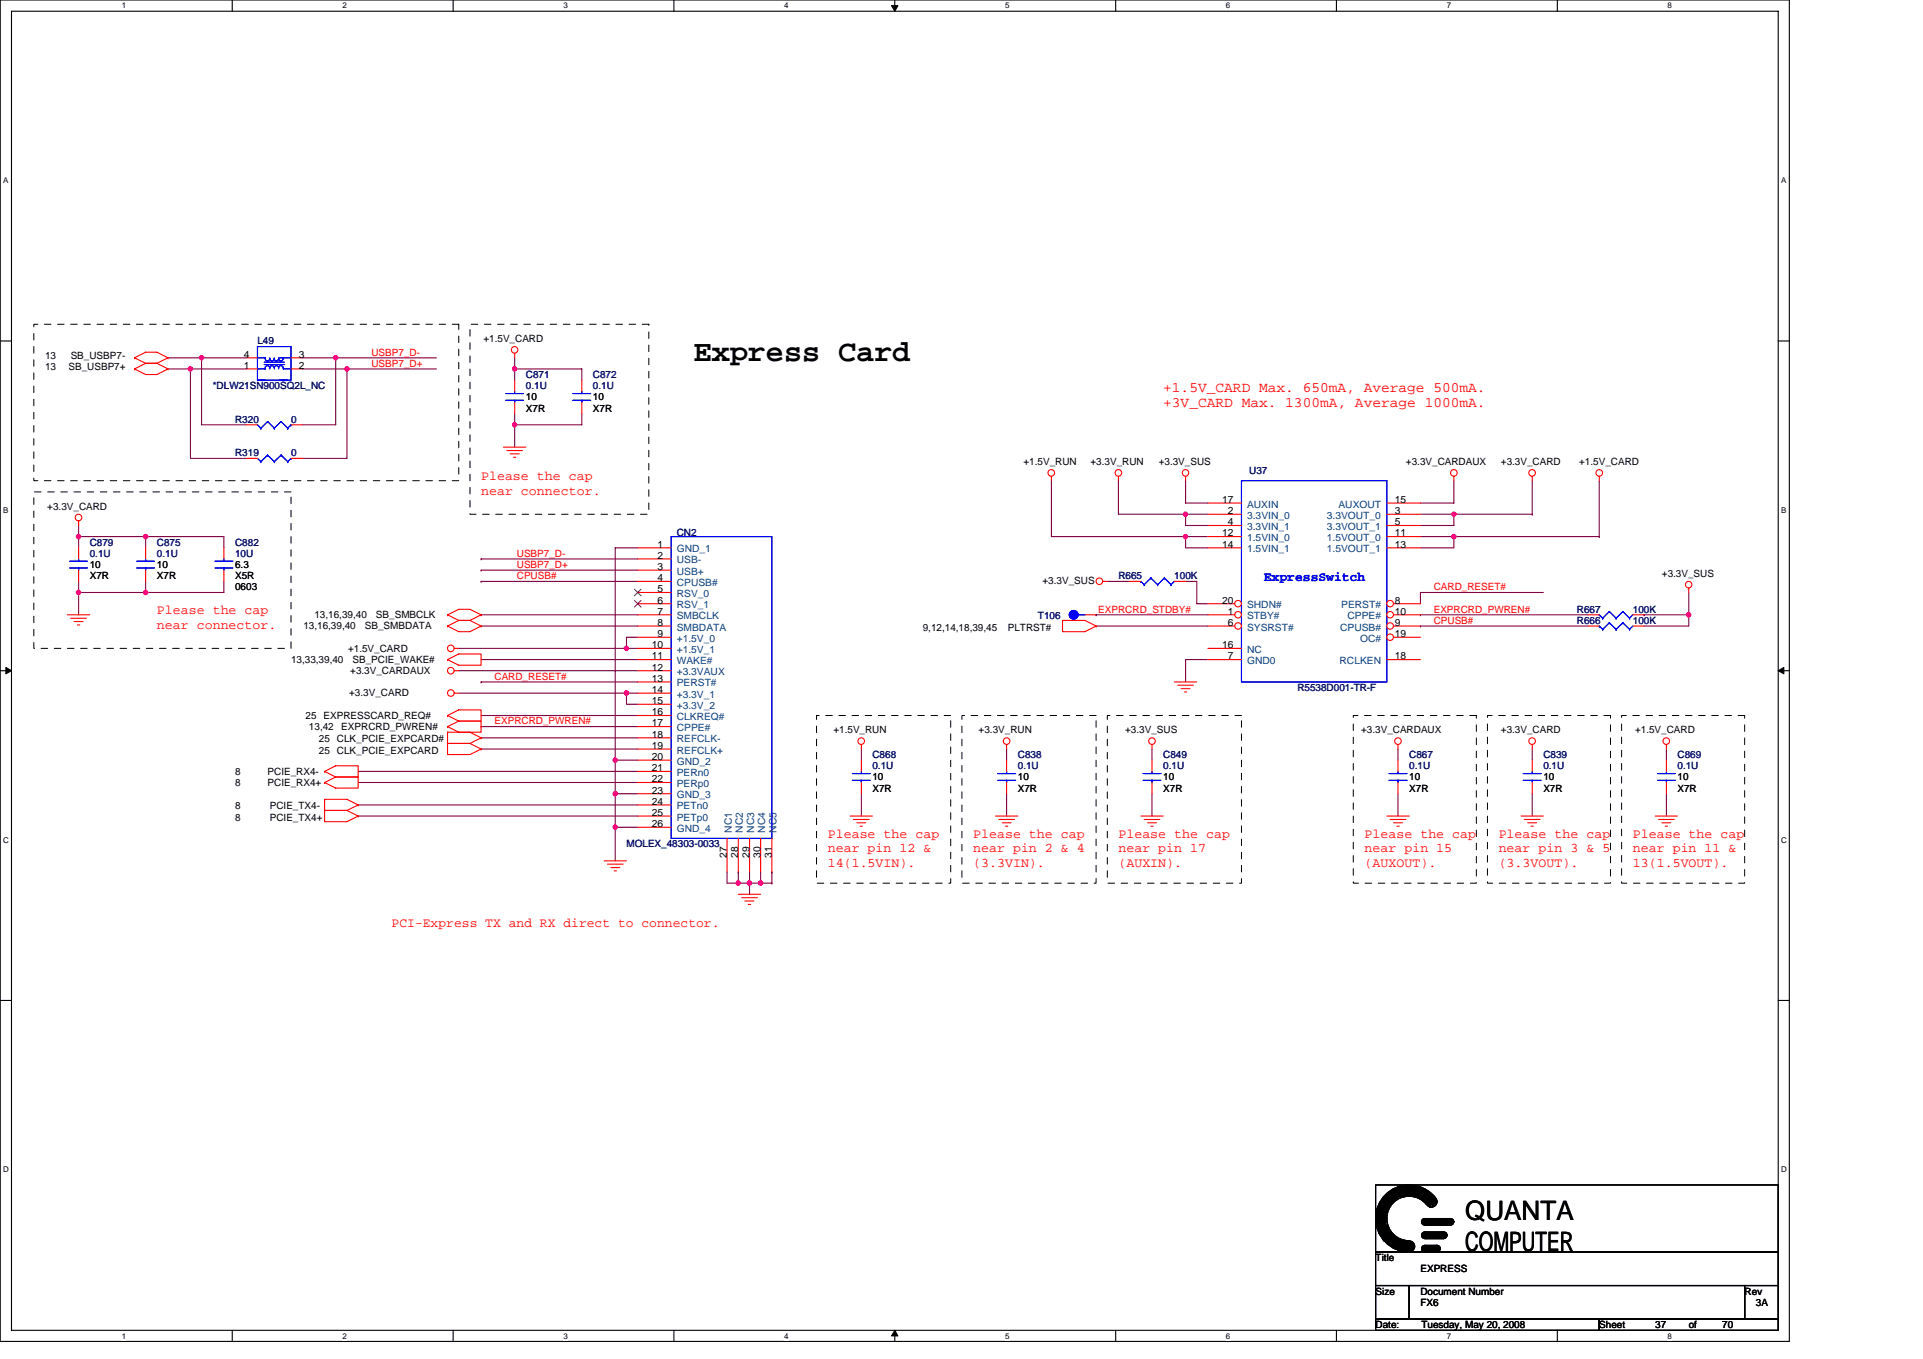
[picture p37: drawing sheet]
<svg xmlns="http://www.w3.org/2000/svg" width="297mm" height="210mm" viewBox="0 0 297 210" stroke-linecap="round" stroke-linejoin="round" font-family="sans-serif">
<defs><g id="words">
<text font-size="4.7" x="107.1" y="55.7">Express Card</text>
<g font-size="4.1">
<text x="226.3" y="188.5">QUANTA</text>
<text x="226.3" y="193.3">COMPUTER</text>
</g>
<g font-size="2.2" fill="#f00">
<text x="179.7" y="60.5">+1.5V_CARD Max. 650mA, Average 500mA.</text>
<text x="179.7" y="62.9">+3V_CARD Max. 1300mA, Average 1000mA.</text>
</g>
<g font-size="2.1" fill="#f00">
<text x="74.3" y="74.2">Please the cap</text>
<text x="74.3" y="76.4">near connector.</text>
<text x="24.2" y="94.9">Please the cap</text>
<text x="24.2" y="97.2">near connector.</text>
<text x="127.9" y="129.5">Please the cap</text>
<text x="127.9" y="131.7">near pin 12 &amp;</text>
<text x="150.3" y="129.5">Please the cap</text>
<text x="150.3" y="131.7">near pin 2 &amp; 4</text>
<text x="172.8" y="129.5">Please the cap</text>
<text x="172.8" y="131.7">near pin 17</text>
<text x="210.8" y="129.5">Please the cap</text>
<text x="210.8" y="131.7">near pin 15</text>
<text x="231.5" y="129.5">Please the cap</text>
<text x="231.5" y="131.7">near pin 3 &amp; 5</text>
<text x="252.2" y="129.5">Please the cap</text>
<text x="252.2" y="131.7">near pin 11 &amp;</text>
<text x="127.9" y="133.9">14(1.5VIN).</text>
<text x="150.3" y="133.9">(3.3VIN).</text>
<text x="172.8" y="133.9">(AUXIN).</text>
<text x="210.8" y="133.9">(AUXOUT).</text>
<text x="231.5" y="133.9">(3.3VOUT).</text>
<text x="252.2" y="133.9">13(1.5VOUT).</text>
<text x="60.5" y="143.3">PCI-Express TX and RX direct to connector.</text>
</g>
<text font-size="2.1" fill="#00f" x="195.2" y="89.8">ExpressSwitch</text>
<g font-size="1.5" fill="#000080">
<text x="39.8" y="53.2">L49</text>
<text x="81.2" y="58.4">C871</text>
<text x="91.6" y="58.4">C872</text>
<text x="32.9" y="60.1">*DLW21SN900SQ2L_NC</text>
<text x="36.3" y="65.3">R320</text>
<text x="45" y="65.3">0</text>
<text x="81.2" y="60.1">0.1U</text>
<text x="91.6" y="60.1">0.1U</text>
<text x="36.3" y="70.5">R319</text>
<text x="45" y="70.5">0</text>
<text x="193" y="73.3">U37</text>
<text x="104.5" y="82.8">CN2</text>
<text x="13.9" y="84.3">C879</text>
<text x="13.9" y="86">0.1U</text>
<text x="24.2" y="84.3">C875</text>
<text x="24.2" y="86">0.1U</text>
<text x="36.3" y="84.3">C882</text>
<text x="36.3" y="86">10U</text>
<text x="172.8" y="89.5">R665</text>
<text x="181.4" y="89.5">100K</text>
<text x="160.3" y="95.7">T106</text>
<text x="243.6" y="94.7">R667</text>
<text x="252.2" y="94.7">100K</text>
<text x="243.6" y="96.4">R666</text>
<text x="252.2" y="96.4">100K</text>
<text x="200.4" y="106.8">R5538D001-TR-F</text>
<text x="134.8" y="117.1">C868</text>
<text x="134.8" y="118.9">0.1U</text>
<text x="157.2" y="117.1">C838</text>
<text x="157.2" y="118.9">0.1U</text>
<text x="179.7" y="117.1">C849</text>
<text x="179.7" y="118.9">0.1U</text>
<text x="217.7" y="117.1">C867</text>
<text x="217.7" y="118.9">0.1U</text>
<text x="238.4" y="117.1">C839</text>
<text x="238.4" y="118.9">0.1U</text>
<text x="259.1" y="117.1">C869</text>
<text x="259.1" y="118.9">0.1U</text>
<text x="96.8" y="130.9">MOLEX_48303-0033</text>
</g>
<g font-size="1.5">
<text x="74.7" y="52.9">+1.5V_CARD</text>
<text x="7" y="57.2">13</text>
<text x="7" y="55.5">13</text>
<text x="10.6" y="57.2">SB_USBP7+</text>
<text x="10.9" y="55.5">SB_USBP7-</text>
<text x="37.7" y="57">1</text>
<text x="37.7" y="55.3">4</text>
<text x="46.2" y="57">2</text>
<text x="46.2" y="55.3">3</text>
<text x="81.2" y="61.8">10</text>
<text x="81.2" y="63.6">X7R</text>
<text x="91.6" y="61.8">10</text>
<text x="91.6" y="63.6">X7R</text>
<text x="158.1" y="71.9">+1.5V_RUN</text>
<text x="168.4" y="71.9">+3.3V_RUN</text>
<text x="179" y="71.9">+3.3V_SUS</text>
<text x="217.2" y="71.9">+3.3V_CARDAUX</text>
<text x="231.8" y="71.9">+3.3V_CARD</text>
<text x="243.9" y="71.9">+1.5V_CARD</text>
<text x="188.8" y="77.7">17</text>
<text x="215.4" y="77.7">15</text>
<text x="7.3" y="78.8">+3.3V_CARD</text>
<text x="188.8" y="82.9">12</text>
<text x="189.7" y="79.4">2</text>
<text x="189.7" y="81.2">4</text>
<text x="215.4" y="79.4">3</text>
<text x="215.4" y="82.9">11</text>
<text x="215.4" y="81.2">5</text>
<text x="13.9" y="87.8">10</text>
<text x="13.9" y="89.5">X7R</text>
<text x="24.2" y="87.8">10</text>
<text x="24.2" y="89.5">X7R</text>
<text x="36.3" y="87.8">6.3</text>
<text x="36.3" y="89.5">X5R</text>
<text x="101.6" y="84.6">1</text>
<text x="101.6" y="88.1">3</text>
<text x="101.6" y="86.3">2</text>
<text x="101.6" y="89.8">4</text>
<text x="188.8" y="84.6">14</text>
<text x="215.4" y="84.6">13</text>
<text x="256.7" y="89.2">+3.3V_SUS</text>
<text x="36.3" y="91.2">0603</text>
<text x="48.6" y="95.5">13,16,39,40</text>
<text x="58.1" y="95.5">SB_SMBCLK</text>
<text x="101.6" y="91.5">5</text>
<text x="101.6" y="95">7</text>
<text x="101.6" y="93.3">6</text>
<text x="161" y="90.2">+3.3V_SUS</text>
<text x="188.8" y="93.3">20</text>
<text x="189.7" y="95">1</text>
<text x="215.4" y="93.3">8</text>
<text x="215.4" y="95">10</text>
<text x="46.9" y="97.3">13,16,39,40</text>
<text x="53.8" y="100.7">+1.5V_CARD</text>
<text x="56.4" y="97.3">SB_SMBDATA</text>
<text x="100.7" y="101.9">11</text>
<text x="100.7" y="100.2">10</text>
<text x="101.6" y="98.4">9</text>
<text x="101.6" y="96.7">8</text>
<text x="142.5" y="97.4">9,12,14,18,39,45</text>
<text x="155.7" y="97.4">PLTRST#</text>
<text x="188.8" y="100.2">16</text>
<text x="189.7" y="96.7">6</text>
<text x="189.7" y="101.9">7</text>
<text x="215.4" y="101.9">18</text>
<text x="215.4" y="96.7">9</text>
<text x="215.4" y="98.4">19</text>
<text x="45" y="102.4">13,33,39,40</text>
<text x="53.9" y="107.5">+3.3V_CARD</text>
<text x="54.1" y="104.2">+3.3V_CARDAUX</text>
<text x="54.5" y="102.4">SB_PCIE_WAKE#</text>
<text x="100.7" y="105.3">13</text>
<text x="100.7" y="103.6">12</text>
<text x="100.7" y="107.1">14</text>
<text x="47.2" y="111.1">25 EXPRESSCARD_REQ#</text>
<text x="47.7" y="112.8">13,42</text>
<text x="52.7" y="112.8">EXPRCRD_PWREN#</text>
<text x="100.7" y="108.8">15</text>
<text x="100.7" y="112.2">17</text>
<text x="100.7" y="110.5">16</text>
<text x="100.7" y="114">18</text>
<text x="128.7" y="113.3">+1.5V_RUN</text>
<text x="151.2" y="113.3">+3.3V_RUN</text>
<text x="173.8" y="113.3">+3.3V_SUS</text>
<text x="210.2" y="113.3">+3.3V_CARDAUX</text>
<text x="231.8" y="113.3">+3.3V_CARD</text>
<text x="252.6" y="113.3">+1.5V_CARD</text>
<text x="36.3" y="119.7">8</text>
<text x="41.3" y="119.7">PCIE_RX4-</text>
<text x="49.3" y="116.4">25 CLK_PCIE_EXPCARD</text>
<text x="49.3" y="114.7">25 CLK_PCIE_EXPCARD#</text>
<text x="100.7" y="115.7">19</text>
<text x="100.7" y="117.4">20</text>
<text x="100.7" y="119.2">21</text>
<text x="36.3" y="121.5">8</text>
<text x="36.3" y="125.1">8</text>
<text x="41.3" y="121.5">PCIE_RX4+</text>
<text x="41.7" y="125.1">PCIE_TX4-</text>
<text x="100.7" y="120.9">22</text>
<text x="100.7" y="122.6">23</text>
<text x="100.7" y="124.4">24</text>
<text x="134.8" y="120.6">10</text>
<text x="134.8" y="122.3">X7R</text>
<text x="157.2" y="120.6">10</text>
<text x="157.2" y="122.3">X7R</text>
<text x="179.7" y="120.6">10</text>
<text x="179.7" y="122.3">X7R</text>
<text x="217.7" y="120.6">10</text>
<text x="217.7" y="122.3">X7R</text>
<text x="238.4" y="120.6">10</text>
<text x="238.4" y="122.3">X7R</text>
<text x="259.1" y="120.6">10</text>
<text x="259.1" y="122.3">X7R</text>
<text x="36.3" y="126.8">8</text>
<text x="41.7" y="126.8">PCIE_TX4+</text>
<text x="100.7" y="126.1">25</text>
<text x="100.7" y="127.8">26</text>
<text x="112.3" y="132.5" transform="rotate(-90 112.3 132.5)">27</text>
<text x="114" y="132.5" transform="rotate(-90 114 132.5)">28</text>
<text x="115.8" y="132.5" transform="rotate(-90 115.8 132.5)">29</text>
<text x="117.5" y="132.5" transform="rotate(-90 117.5 132.5)">30</text>
<text x="119.2" y="132.5" transform="rotate(-90 119.2 132.5)">31</text>
<text x="212.5" y="194.9">Title</text>
<text x="219.4" y="196.6">EXPRESS</text>
<text x="212.5" y="200">Size</text>
<text x="219.4" y="200">Document Number</text>
<text x="219.4" y="201.8">FX6</text>
<text x="269.5" y="200">Rev</text>
<text x="271.2" y="201.8">3A</text>
<text x="212.5" y="205.2">Date:</text>
<text x="219.6" y="205.2">Tuesday, May 20, 2008</text>
<text x="247" y="205.2">Sheet</text>
<text x="255.7" y="205.2">37</text>
<text x="260.9" y="205.2">of</text>
<text x="266" y="205.2">70</text>
</g>
<g font-size="1.5" fill="#f00">
<text x="57.4" y="54.9">USBP7_D-</text>
<text x="57.4" y="56.7">USBP7_D+</text>
<text x="79.8" y="86">USBP7_D-</text>
<text x="79.8" y="87.8">USBP7_D+</text>
<text x="79.8" y="89.5">CPUSB#</text>
<text x="169.6" y="94.7">EXPRCRD_STDBY#</text>
<text x="221.5" y="94.7">EXPRCRD_PWREN#</text>
<text x="221.5" y="91.2">CARD_RESET#</text>
<text x="221.5" y="96.4">CPUSB#</text>
<text x="76.4" y="105">CARD_RESET#</text>
<text x="76.4" y="111.9">EXPRCRD_PWREN#</text>
</g>
<g font-size="1.5" fill="#004080">
<text x="192.6" y="78.4">AUXIN</text>
<text x="192.6" y="80.2">3.3VIN_0</text>
<text x="192.6" y="83.6">1.5VIN_0</text>
<text x="192.6" y="81.9">3.3VIN_1</text>
<text x="205" y="80.2">3.3VOUT_0</text>
<text x="205" y="83.6">1.5VOUT_0</text>
<text x="205" y="81.9">3.3VOUT_1</text>
<text x="206.8" y="78.4">AUXOUT</text>
<text x="104.5" y="85.3">GND_1</text>
<text x="104.5" y="88.8">USB+</text>
<text x="104.5" y="87.1">USB-</text>
<text x="192.6" y="85.3">1.5VIN_1</text>
<text x="205" y="85.3">1.5VOUT_1</text>
<text x="104.5" y="92.2">RSV_0</text>
<text x="104.5" y="95.7">SMBCLK</text>
<text x="104.5" y="90.5">CPUSB#</text>
<text x="104.5" y="94">RSV_1</text>
<text x="192.6" y="94">SHDN#</text>
<text x="192.6" y="95.7">STBY#</text>
<text x="207.2" y="94">PERST#</text>
<text x="208.1" y="95.7">CPPE#</text>
<text x="104.5" y="99.2">+1.5V_0</text>
<text x="104.5" y="97.4">SMBDATA</text>
<text x="104.5" y="100.9">+1.5V_1</text>
<text x="192.6" y="97.4">SYSRST#</text>
<text x="192.6" y="100.9">NC</text>
<text x="207" y="97.4">CPUSB#</text>
<text x="210.1" y="99.2">OC#</text>
<text x="104.5" y="102.6">WAKE#</text>
<text x="104.5" y="106.1">PERST#</text>
<text x="104.5" y="104.3">+3.3VAUX</text>
<text x="104.5" y="107.8">+3.3V_1</text>
<text x="192.6" y="102.6">GND0</text>
<text x="206.9" y="102.6">RCLKEN</text>
<text x="104.5" y="109.5">+3.3V_2</text>
<text x="104.5" y="113">CPPE#</text>
<text x="104.5" y="111.3">CLKREQ#</text>
<text x="104.5" y="116.4">REFCLK+</text>
<text x="104.5" y="114.7">REFCLK-</text>
<text x="104.5" y="118.2">GND_2</text>
<text x="104.5" y="119.9">PERn0</text>
<text x="104.5" y="121.6">PERp0</text>
<text x="104.5" y="123.3">GND_3</text>
<text x="104.5" y="125.1">PETn0</text>
<text x="104.5" y="126.8">PETp0</text>
<text x="104.5" y="128.5">GND_4</text>
<text x="113" y="128.7" transform="rotate(-90 113 128.7)">NC1</text>
<text x="114.8" y="128.7" transform="rotate(-90 114.8 128.7)">NC2</text>
<text x="116.5" y="128.7" transform="rotate(-90 116.5 128.7)">NC3</text>
<text x="118.2" y="128.7" transform="rotate(-90 118.2 128.7)">NC4</text>
<text x="119.9" y="128.7" transform="rotate(-90 119.9 128.7)">NC5</text>
</g>
<g font-size="1.2">
<text x="18.8" y="1.3">1</text>
<text x="52.9" y="1.3">2</text>
<text x="87" y="1.3">3</text>
<text x="121.1" y="1.3">4</text>
<text x="155.3" y="1.3">5</text>
<text x="189.4" y="1.3">6</text>
<text x="223.5" y="1.3">7</text>
<text x="257.6" y="1.3">8</text>
<text x=".5" y="28.3">A</text>
<text x="275.1" y="28.3">A</text>
<text x=".5" y="79.2">B</text>
<text x="275.1" y="79.2">B</text>
<text x=".5" y="130.2">C</text>
<text x="275.1" y="130.2">C</text>
<text x=".5" y="181.1">D</text>
<text x="275.1" y="181.1">D</text>
<text x="18.8" y="206.8">1</text>
<text x="52.9" y="206.8">2</text>
<text x="87" y="206.8">3</text>
<text x="121.1" y="206.8">4</text>
<text x="155.3" y="206.8">5</text>
<text x="189.4" y="206.8">6</text>
<text x="223.5" y="206.8">7</text>
<text x="257.6" y="206.8">8</text>
</g>
</g></defs>
<path d="M0 0h276.4v207.3h-276.4zM1.8 1.7h272.9v203.8h-272.9z" fill="none" stroke="#000" stroke-width=".17"/>
<g fill="#fff">
<path d="M18.8 .2h.7v1.4h-.7z"/>
<path d="M18.8 205.7h.7v1.4h-.7z"/>
</g>
<path d="M35.9 0v1.7M35.9 205.5v1.8" fill="none" stroke="#000" stroke-width=".17"/>
<g fill="#fff">
<path d="M52.9 .2h.7v1.4h-.7z"/>
<path d="M52.9 205.7h.7v1.4h-.7z"/>
</g>
<path d="M70 0v1.7M70 205.5v1.8" fill="none" stroke="#000" stroke-width=".17"/>
<g fill="#fff">
<path d="M87 .2h.7v1.4h-.7z"/>
<path d="M87 205.7h.7v1.4h-.7z"/>
</g>
<path d="M104.1 0v1.7M104.1 205.5v1.8" fill="none" stroke="#000" stroke-width=".17"/>
<g fill="#fff">
<path d="M121.1 .2h.7v1.4h-.7z"/>
<path d="M121.1 205.7h.7v1.4h-.7z"/>
</g>
<path d="M138.2 0v1.7M138.2 205.5v1.8" fill="none" stroke="#000" stroke-width=".17"/>
<path d="M137.7 .9h1l-.5 .8zM138.2 205.5l.5 .9h-1z" fill="#000" stroke="#000" stroke-width=".15"/>
<g fill="#fff">
<path d="M155.3 .2h.6v1.4h-.6z"/>
<path d="M155.3 205.7h.6v1.4h-.6z"/>
</g>
<path d="M172.3 0v1.7M172.3 205.5v1.8" fill="none" stroke="#000" stroke-width=".17"/>
<g fill="#fff">
<path d="M189.4 .2h.6v1.4h-.6z"/>
<path d="M189.4 205.7h.6v1.4h-.6z"/>
</g>
<path d="M206.4 0v1.7M206.4 205.5v1.8" fill="none" stroke="#000" stroke-width=".17"/>
<g fill="#fff">
<path d="M223.5 .2h.6v1.4h-.6z"/>
<path d="M223.5 205.7h.6v1.4h-.6z"/>
</g>
<path d="M240.6 0v1.7M240.6 205.5v1.8" fill="none" stroke="#000" stroke-width=".17"/>
<g fill="#fff">
<path d="M257.6 .2h.7v1.4h-.7z"/>
<path d="M257.6 205.7h.7v1.4h-.7z"/>
<path d="M.5 27.2h.8v1.4h-.8z"/>
<path d="M275.1 27.2h.8v1.4h-.8z"/>
<path d="M.5 78.1h.8v1.4h-.8z"/>
<path d="M275.1 78.1h.8v1.4h-.8z"/>
</g>
<path d="M0 52.7h1.8M274.7 52.7h1.7" fill="none" stroke="#000" stroke-width=".17"/>
<g fill="#fff">
<path d="M.5 129.1h.8v1.4h-.8z"/>
<path d="M275.1 129.1h.9v1.4h-.9z"/>
</g>
<path d="M0 103.6h1.8M274.7 103.6h1.7" fill="none" stroke="#000" stroke-width=".17"/>
<path d="M.9 103.1l.9 .5-.9 .5zM274.7 103.6l.8-.5v1z" fill="#000" stroke="#000" stroke-width=".15"/>
<g fill="#fff">
<path d="M.5 180h.8v1.4h-.8z"/>
<path d="M275.1 180h.9v1.4h-.9z"/>
</g>
<g fill="none" stroke="#000" stroke-width=".17">
<path d="M0 154.6h1.8M274.7 154.6h1.7M212.5 183.1h62.2v10.4h-62.2zM212.5 193.5h62.2v5.1h-62.2zM212.5 198.6h5.2v5.2h-5.2zM212.7 187.1v2.4l.1 .5v-3.5l.2-.3v4.3l.2 .2v-4.8l.2-.4v5.5l.1 .2v-5.9l.2-.1v6.5M213.9 191.7v-6.7l.2-.2v7.1h.1v-2.6l.2 .4v2.4l.2 .1v-2.2l.1 .4v2l.2 .2v-2.1l.2 .2v2.1h.2v-1.9l.1 .1v1.9h.2v-1.7l.2 .2v1.5l.1 .2v-1.7l.2 .2v1.5h.2v-1.4M214.2 184.5v2.9l.2-.5v-2.4l.2-.2v2.2l.1-.1v-2.3l.2-.1v2l.2-.1v-2.1h.2v1.9l.1-.2v-1.7l.2-.2v1.7l.2-.1v-1.6l.1-.2v1.8M216.3 183.8a4.7 4.7 0 0 1 5.4 2.2M216.3 184.5a4 4 0 0 1 4.8 1.7M216.3 184.3a4.2 4.2 0 0 1 5.1 2.1M216.3 184.2a4.3 4.3 0 0 1 5.2 2.2"/>
<path d="M216.3 184a4.5 4.5 0 0 1 5.2 2.1M216.3 183.5a4.9 4.9 0 0 1 5.7 2.2M216.3 191.6v.1h.2v1.4h.1v-1.4h.2v1.6h-.3l.5-1.6M216.3 183.3v1.7l-.2-.2v-1.4zM216.3 184.9a3.6 3.6 0 0 1 4.5 1.7M216.3 184.7a3.8 3.8 0 0 1 4.7 1.8M216.4 183.6a4.8 4.8 0 0 1 5.5 2.3M216.5 183.4v1.4M217 191.7h.1M217 191.7v1.6l.2-.2v-1.4l.1 .4v1.2h.2v-1.4h.2v1.4h.1v-1.4h.2v1.4l.2-.2v-1l.2 .1v.7M217.7 183.1a5.2 5.2 0 0 1 4 1.9M217.7 183.1a5.2 5.2 0 0 0-5.2 5.2 5.2 5.2 0 0 0 5.2 5.1"/>
<path d="M217.7 184.8a3.4 3.4 0 0 1 2.6 1.3M217.7 184.8a3.4 3.4 0 0 0-3.5 3.5 3.4 3.4 0 0 0 3.5 3.4M217.7 183.1l-1.6 .2M217.7 184.8l-1.3 .2M217.7 198.6h51.8v5.2h-51.8zM219.7 188.4h4.7v.2h-4.8v.2h5l-.2 .2h-4.7l.2 .1h4.5M219.7 190.5h3.7v.2h-3.7l-.1 .2h3.9l-.1 .1h-3.8l.3 .2h3.3M219.7 192.6h2.6v.2h-2.7v.1h2.9l-.2 .2h-2.7l.3 .2h2.4M220.1 192.4h1.9M220.1 193.5h1.9M220.1 191.4h2.9M220.1 190.4h2.9"/>
<path d="M220.1 189.3h4M220.1 188.3h4M269.5 198.6h5.2v5.2h-5.2zM212.5 203.8h34.5v1.7h-34.5zM247 203.8h27.7v1.7h-27.7z"/>
<circle cx="217.7" cy="192.6" r=".86"/>
<circle cx="220.1" cy="190.9" r=".51"/>
<circle cx="220.1" cy="192.9" r=".51"/>
<circle cx="220.1" cy="188.8" r=".51"/>
<circle cx="221.1" cy="185.7" r=".85"/>
<circle cx="222" cy="192.9" r=".51"/>
<circle cx="223" cy="190.9" r=".51"/>
<circle cx="224" cy="188.8" r=".51"/>
</g>
<g fill="none" stroke="#800040" stroke-width=".17">
<path d="M25.9 57h3.5v13.8h8.7M25.9 55.3h5.2M29.4 57h.1M29.4 57h8.7M31.1 55.3h7M31.1 55.3h.1M31.1 55.3v10.3h7M46.7 57h6.9M46.7 55.3h5.2M51.9 55.3h.1M51.9 55.3v10.3h-5.2M51.9 55.3h15.5"/>
<path d="M53.6 57v13.8h-6.9M53.6 57h.1M53.6 57h13.8M79.5 57h10.4v1.7M79.5 55.3v1.7M79.5 57h.1M79.5 57v1.7M79.5 65.6h.1M79.5 63.9v1.7M79.5 65.6v3.5M89.9 63.9v1.7h-10.4M162.4 74.3v8.6h20.7"/>
<path d="M172.8 74.3v5.2h10.3M183.1 79.5v1.7h3.5M183.1 79.5h.1M183.1 79.5h3.5M183.1 74.3v3.4h3.5M219.4 79.5h5.2M224.6 74.3v3.4h-5.2M224.6 79.5v1.7h-5.2M224.6 79.5h12.1M236.7 79.5h.1M236.7 74.3v5.2M247 74.3v8.6"/>
<path d="M12.1 89.8v1.7M12.1 81.2v1.7M12.1 91.5v3.5M12.1 82.9h22.5v1.7M12.1 82.9h.1M12.1 82.9v1.7M12.1 91.5h.1M22.5 89.8v1.7M22.5 91.5h.1M22.5 82.9h.1M22.5 82.9v1.7M34.6 89.8v1.7h-22.5"/>
<path d="M74.3 86.4h.1M74.3 88.1h.1M74.3 89.8h.1M74.3 95h24.2M74.3 96.7h24.2M74.3 86.4h24.2M74.3 88.1h24.2M74.3 89.8h24.2M98.5 84.6h-3.5v32.9M98.5 98.5h-1.7v1.7M169.3 95h.1M169.3 96.7h17.3"/>
<path d="M169.3 95h17.3M171 89.8h3.5M183.1 82.9v1.7h3.5M183.1 89.8h1.8v3.5h1.7M183.1 82.9h.1M183.1 82.9h3.5M219.4 82.9h5.2M219.4 91.5v1.8M219.4 95h.1M219.4 91.5h.1M219.4 96.7h.1M219.4 95h25.9"/>
<path d="M219.4 91.5h19M219.4 96.7h25.9M224.6 82.9v1.7h-5.2M224.6 82.9h22.4M247 82.9h.1M254 95h.1M254 95h6.9M260.9 95v1.7h-6.9M260.9 91.5v3.5M55.3 119.2h43.2M70.9 100.2h25.9M70.9 103.6h27.6"/>
<path d="M70.9 107.1h25.9M74.3 110.6h24.2M74.3 112.3h.1M74.3 115.7h24.2M74.3 105.4h.1M74.3 114h24.2M74.3 101.9h24.2M74.3 112.3h24.2M74.3 105.4h24.2M95 117.5h3.5M95 117.5h.1M95 117.5v5.1"/>
<path d="M96.8 100.2h.1M96.8 107.1h1.7M96.8 107.1v1.7h1.7M96.8 107.1h.1M96.8 100.2h1.7M133.1 115.7v1.8M155.5 115.7v1.8M177.9 115.7v1.8M186.6 101.9h-3.5v3.5M215.9 115.7v1.8M236.7 115.7v1.8M257.4 115.7v1.8"/>
<path d="M55.3 120.9h43.2M55.3 124.4h43.2M55.3 126.1h43.2M95 122.6h3.5M95 127.8h.1M95 122.6v10.4M95 122.6h.1M95 127.8h3.5M112.3 134.7v1.8h1.7M114 136.5h.1M114 134.7h.1M114 136.5h1.8"/>
<path d="M114 134.7v1.8M115.8 134.7v1.8M115.8 136.5v1.7M117.5 134.7v1.8h-1.7M117.5 136.5h1.7M119.2 136.5h.1M119.2 134.7h.1M119.2 134.7v1.8M133.1 122.6v3.5M155.5 122.6v3.5M177.9 122.6v3.5M215.9 122.6v3.5"/>
<path d="M236.7 122.6v3.5M257.4 122.6v3.5"/>
</g>
<g fill="#f0f" stroke="#f0f" stroke-width=".17">
<circle cx="22.5" cy="91.5" r=".34"/>
<circle cx="22.5" cy="82.9" r=".34"/>
<circle cx="96.8" cy="100.2" r=".34"/>
<circle cx="79.5" cy="65.6" r=".34"/>
<circle cx="183.1" cy="79.4" r=".33"/>
<circle cx="224.6" cy="79.4" r=".33"/>
<circle cx="260.8" cy="95" r=".34"/>
<circle cx="51.9" cy="55.3" r=".34"/>
<circle cx="53.6" cy="57" r=".34"/>
<circle cx="29.4" cy="57" r=".34"/>
<circle cx="31.1" cy="55.3" r=".34"/>
<circle cx="183.1" cy="82.9" r=".34"/>
<circle cx="224.6" cy="82.9" r=".34"/>
<circle cx="96.8" cy="107.1" r=".34"/>
<circle cx="95" cy="127.8" r=".34"/>
<circle cx="95" cy="117.5" r=".34"/>
<circle cx="95" cy="122.6" r=".33"/>
<circle cx="115.8" cy="136.4" r=".34"/>
<circle cx="114" cy="136.4" r=".34"/>
<circle cx="79.5" cy="57" r=".34"/>
<circle cx="12.1" cy="82.9" r=".34"/>
<circle cx="12.1" cy="91.5" r=".34"/>
<circle cx="117.5" cy="136.4" r=".34"/>
</g>
<g fill="none" stroke="#f00" stroke-width=".17">
<path d="M20.8 57l1.7 .9h1.7l1.7-.9M20.8 57h.1M20.8 55.3h.1M20.8 55.3l1.7-.9h1.7l1.7 .9M20.8 55.3l1.7 .8M22.5 56.1h1.7M22.5 56.1l-1.7 .9M24.2 56.1l1.7 .9M25.9 57h.1M25.9 55.3h.1M25.9 55.3l-1.7 .8M79.5 54.6v.7"/>
<path d="M79.5 58.7v1.8M89.9 58.7v1.8M38.1 65.6h1.7M45 65.6h1.7M77.8 69.1h3.4M78.3 69.6h2.4M78.8 70.1h1.4M79.3 70.7h.4M79.5 62.2v1.7M89.9 62.2v1.7M162.4 73.6v.7M172.8 73.6v.7"/>
<path d="M183.1 73.6v.7M186.6 77.7h5.2M186.6 79.5h5.2M214.2 77.7h5.2M214.2 79.5h5.2M224.6 73.6v.7M236.7 73.6v.7M247 73.6v.7M10.4 95h3.5M10.9 95.5h2.5M11.4 96h1.4M12 96.6h.3"/>
<path d="M12.1 80.5v.7M12.1 84.6v1.8M12.1 88.1v1.7M22.5 84.6v1.8M22.5 88.1v1.7M69.1 96.7h.1M69.1 96.7l1.8 .9h1.7l1.7-.9M69.1 95l1.8-.9h1.7l1.7 .9M69.1 95h.1M69.1 95l1.8 .9M70.9 95.9h1.7M70.9 95.9l-1.8 .8"/>
<path d="M72.6 95.9l1.7 .8M74.3 96.7h.1M74.3 95h.1M74.3 95l-1.7 .9M98.5 96.7h5.2M98.5 89.8h5.2M98.5 84.6h5.2M98.5 88.1h5.2M98.5 91.5h5.2M98.5 95h5.2M98.5 98.5h5.2M98.5 86.4h5.2"/>
<path d="M98.5 93.3h5.2M164.1 95.9h3.5l1.7 .8M164.1 95.9v1.7h3.5l1.7-.9M164.1 95.9h.1M167.6 95h1.7M169.3 96.7h.1M170.3 89.8h.7M174.5 89.8h1.7M181.4 89.8h1.7M186.6 82.9h5.2M214.2 82.9h5.2M245.3 96.7h1.7"/>
<path d="M245.3 95h1.7M252.2 96.7h1.8M252.2 95h1.8M260.9 90.9v.6M50.1 119.2l1.8-.9h3.4v1.8h-3.4M50.1 119.2h.1M50.1 119.2l1.8 .9M69.1 101.9l1.8-.9h3.4v1.8h-3.4zM69.1 101.9h.1M69.1 114.9h3.5M69.1 114.9v1.7h3.5l1.7-.9M69.1 114.9h.1"/>
<path d="M69.1 113.1h3.5l1.7 .9M69.1 113.1v1.8h3.5M69.1 113.1h.1M69.1 110.6l1.8-.9h3.4v1.7h-3.4M69.1 110.6h.1M69.1 112.3h.1M69.1 110.6l1.8 .8M70.2 103.6h.7M70.2 107.1h.7M70.2 100.2h.7M70.9 111.4h3.4v1.7h-3.4l-1.8-.8M70.9 111.4l-1.8 .9"/>
<path d="M72.6 114.9l1.7 .8M74.3 115.7h.1M74.3 114h.1M74.3 114l-1.7 .9M98.5 101.9h5.2M98.5 105.4h5.2M98.5 108.8h5.2M98.5 112.3h5.2M98.5 115.7h5.2M98.5 100.2h5.2M98.5 103.6h5.2M98.5 107.1h5.2"/>
<path d="M98.5 110.6h5.2M98.5 114h5.2M98.5 117.5h5.2M98.5 119.2h5.2M133.1 115v.7M133.1 117.5v1.7M155.5 115v.7M155.5 117.5v1.7M177.9 115v.7M181.4 105.4h3.5M181.9 105.9h2.4M182.4 106.4h1.4"/>
<path d="M183 106.9h.3M215.9 115v.7M215.9 117.5v1.7M236.7 115v.7M236.7 117.5v1.7M257.4 115v.7M257.4 117.5v1.7M50.1 125.2h3.5M50.1 125.2v1.8h3.5l1.7-.9M50.1 125.2h.1M50.1 123.5h3.5l1.7 .9M50.1 123.5v1.7h3.5"/>
<path d="M50.1 123.5h.1M50.1 120.9h.1M51.9 120.1h3.4v1.7h-3.4l-1.8-.9M51.9 120.1l-1.8 .8M53.6 125.2l1.7 .9M55.3 126.1h.1M55.3 124.4h.1M55.3 124.4l-1.7 .8M93.3 133h3.5M93.8 133.5h2.5M94.4 134h1.3M94.9 134.6h.3"/>
<path d="M98.5 120.9h5.2M98.5 122.6h5.2M98.5 124.4h5.2M98.5 126.1h5.2M98.5 127.8h5.2M112.3 129.5v5.2M114 138.2h3.5M114 129.5v5.2M114.6 138.7h2.4M115.1 139.2h1.4M115.6 139.7h.3M115.8 129.5v5.2"/>
<path d="M117.5 129.5v5.2M119.2 129.5v5.2M131.3 126.1h3.5M131.8 126.6h2.5M132.4 127.1h1.3M132.9 127.7h.3M133.1 120.9v1.7M153.8 126.1h3.4M154.3 126.6h2.4M154.8 127.1h1.4M155.3 127.7h.4M155.5 120.9v1.7"/>
<path d="M176.2 126.1h3.5M176.7 126.6h2.5M177.3 127.1h1.3M177.8 127.7h.3M214.2 126.1h3.5M214.7 126.6h2.5M215.3 127.1h1.3M215.8 127.7h.3M215.9 120.9v1.7M234.9 126.1h3.5M235.5 126.6h2.4M236 127.1h1.4"/>
<path d="M236.5 127.7h.4M236.7 120.9v1.7M255.7 126.1h3.4M256.2 126.6h2.4M256.7 127.1h1.4M257.2 127.7h.4M257.4 120.9v1.7"/>
<circle cx="79.5" cy="54.1" r=".51"/>
<circle cx="12.1" cy="80" r=".51"/>
<circle cx="162.4" cy="73.1" r=".51"/>
<circle cx="172.8" cy="73.1" r=".51"/>
<circle cx="183.1" cy="73.1" r=".51"/>
<circle cx="224.6" cy="73.1" r=".51"/>
<circle cx="236.7" cy="73.1" r=".51"/>
<circle cx="247" cy="73.1" r=".51"/>
<circle cx="169.8" cy="89.8" r=".51"/>
<circle cx="260.8" cy="90.3" r=".51"/>
<circle cx="69.6" cy="107.1" r=".51"/>
<circle cx="69.6" cy="100.2" r=".51"/>
<circle cx="69.6" cy="103.6" r=".51"/>
<circle cx="133" cy="114.5" r=".51"/>
<circle cx="155.5" cy="114.5" r=".51"/>
<circle cx="177.9" cy="114.5" r=".51"/>
<circle cx="215.9" cy="114.5" r=".51"/>
<circle cx="236.7" cy="114.5" r=".51"/>
<circle cx="257.4" cy="114.5" r=".51"/>
</g>
<path d="M5.2 50.1h65.7v24.2h-65.7zM72.6 50.1h27.6v29.4h-27.6zM5.2 76h39.8v24.2h-39.8zM126.1 110.6h20.8v25.9h-20.8zM148.6 110.6h20.7v25.9h-20.7zM171 110.6h20.8v25.9h-20.8zM209 110.6h19v25.9h-19zM229.8 110.6h19v25.9h-19zM250.5 110.6h19v25.9h-19z" fill="none" stroke="#000" stroke-width=".15" stroke-dasharray="1 1 1 1 1 1 1 1"/>
<g fill="none" stroke="#00f" stroke-width=".17">
<path d="M39.8 65.6l.5 .6M40.3 66.2h.1M41.3 65.1h.1M41.3 65.1l-1 1.1M41.3 65.1l1.1 1.1M42.4 66.2h.1M43.4 65.1h.1M43.4 65.1l-1 1.1M43.4 65.1l1 1.1M44.4 66.2h.1M45 65.6h.1M45 65.6l-.6 .6"/>
<path d="M78.1 61.8h2.8M78.1 60.8h2.8M79.5 60.5v.3M79.5 61.8h.1M79.5 61.8v.4M88.5 61.8h2.7M88.5 60.8h2.7M89.9 60.5v.3M89.9 61.8h.1M89.9 61.8v.4M191.8 74.3h22.4v31.1h-22.4zM10.7 87.8h2.8"/>
<path d="M10.7 86.7h2.8M12.1 86.4v.3M12.1 87.8h.1M12.1 87.8v.3M21.1 87.8h2.8M21.1 86.7h2.8M22.5 86.4v.3M22.5 87.8h.1M22.5 87.8v.3M103.7 82.9h15.5v46.6h-15.5zM166.6 95h.1M166.6 95h1"/>
<path d="M176.2 89.8h.1M176.2 89.8l.5 .5M176.7 90.3h.1M177.8 89.3h.1M177.8 89.3l1 1M177.8 89.3l-1.1 1M178.8 90.3h.1M179.8 89.3h.1M179.8 89.3l1.1 1M179.8 89.3l-1 1M180.9 90.3h.1M181.4 89.8l-.5 .5"/>
<path d="M247 96.7h.1M247 95h.1M247 96.7l.6 .5M247 95l.6 .5M247.6 97.2h.1M247.6 95.5h.1M248.6 96.2h.1M248.6 94.5h.1M248.6 96.2l1 1M248.6 96.2l-1 1M248.6 94.5l1 1M248.6 94.5l-1 1"/>
<path d="M249.6 97.2h.1M249.6 95.5h.1M250.7 96.2h.1M250.7 94.5h.1M250.7 96.2l1 1M250.7 96.2l-1.1 1M250.7 94.5l1 1M250.7 94.5l-1.1 1M251.7 97.2h.1M251.7 95.5h.1M252.2 96.7l-.5 .5M252.2 95l-.5 .5"/>
<path d="M131.7 119.5h2.7M133.1 119.2v.3M154.1 119.5h2.8M155.5 119.2v.3M214.6 119.5h2.7M215.9 119.2v.3M235.3 119.5h2.8M236.7 119.2v.3M256 119.5h2.8M257.4 119.2v.3M131.7 120.6h2.7M133.1 120.6h.1"/>
<path d="M133.1 120.6v.3M154.1 120.6h2.8M155.5 120.6h.1M155.5 120.6v.3M214.6 120.6h2.7M215.9 120.6h.1M215.9 120.6v.3M235.3 120.6h2.8M236.7 120.6h.1M236.7 120.6v.3M256 120.6h2.8M257.4 120.6h.1"/>
<path d="M257.4 120.6v.3"/>
</g>
<path d="M98 91l1 1.1M98 92.8l1 1M99 91l-1 1.1M99 92.8l-1 1" fill="none" stroke="#804000" stroke-width=".15"/>
<circle cx="165.9" cy="95" r=".69" fill="#00f" stroke="#00f" stroke-width=".17"/>
<circle cx="191.2" cy="93.3" r=".51" fill="#fff" stroke="#f00" stroke-width=".17"/>
<path d="M186.6 93.3h4.1" fill="none" stroke="#f00" stroke-width=".17"/>
<circle cx="191.2" cy="95" r=".51" fill="#fff" stroke="#f00" stroke-width=".17"/>
<path d="M186.6 95h4.1" fill="none" stroke="#f00" stroke-width=".17"/>
<circle cx="191.2" cy="96.7" r=".51" fill="#fff" stroke="#f00" stroke-width=".17"/>
<path d="M186.6 96.7h4.1M186.6 101.9h5.2" fill="none" stroke="#f00" stroke-width=".17"/>
<circle cx="214.7" cy="93.3" r=".51" fill="#fff" stroke="#f00" stroke-width=".17"/>
<path d="M215.3 93.3h4.1" fill="none" stroke="#f00" stroke-width=".17"/>
<circle cx="214.7" cy="95" r=".51" fill="#fff" stroke="#f00" stroke-width=".17"/>
<path d="M215.3 95h4.1" fill="none" stroke="#f00" stroke-width=".17"/>
<circle cx="214.7" cy="96.7" r=".51" fill="#fff" stroke="#f00" stroke-width=".17"/>
<path d="M186.6 81.2h5.2M186.6 84.6h5.2M214.2 81.2h5.2M214.2 84.6h5.2M215.3 96.7h4.1M214.2 101.9h5.2" fill="none" stroke="#f00" stroke-width=".17"/>
<circle cx="214.7" cy="98.5" r=".51" fill="#fff" stroke="#f00" stroke-width=".17"/>
<path d="M38.1 57h1.7M38.1 55.3h1.7M45 57h1.7M45 55.3h1.7M38.1 70.8h1.7M45 70.8h1.7M34.6 84.6v1.8M34.6 88.1v1.7M215.3 98.5h4.1M177.9 117.5v1.7M186.6 100.2h5.2M177.9 120.9v1.7" fill="none" stroke="#f00" stroke-width=".17"/>
<g fill="none" stroke="#00f" stroke-width=".17">
<path d="M39.8 53.6h5.2v5.1h-5.2zM39.8 55.3h1.2a.35 .35 0 0 0 .2 .5 .35 .35 0 0 0 .5-.4M39.8 58.7h1.2M39.8 55.3h.1M40.8 56h3.1M40.8 56.3h3.1M41 56.8v.2h-1.2M41 56.8a.34 .34 0 0 1 .3-.3 .34 .34 0 0 1 .4 .3 .35 .35 0 0 1 .3-.3 .35 .35 0 0 1 .4 .3 .34 .34 0 0 1 .3-.3 .34 .34 0 0 1 .3 .3M41.7 56.8v.2M41.7 55.3v.2M41.7 55.4a.34 .34 0 0 0 .3 .4 .34 .34 0 0 0 .4-.4M42.4 56.8v.2"/>
<path d="M42.4 55.3v.2M42.4 55.4a.33 .33 0 0 0 .3 .4 .33 .33 0 0 0 .3-.4M43 56.8v.2M43 56.8a.34 .34 0 0 1 .4-.3 .34 .34 0 0 1 .3 .3M43 55.3a.35 .35 0 0 0 .3 .5 .35 .35 0 0 0 .4-.4M43.2 55.3h1.8M43.2 58.7h1.2M43.7 56.8v.2h1.3M43.7 55.3v.2M39.8 70.8l.5 .5M40.3 71.3h.1M41.3 70.3h.1"/>
<path d="M41.3 70.3l-1 1M41.3 70.3l1.1 1M42.4 71.3h.1M43.4 70.3h.1M43.4 70.3l-1 1M43.4 70.3l1 1M44.4 71.3h.1M45 70.8h.1M45 70.8l-.6 .5M33.2 87.8h2.8M33.2 86.7h2.8M34.6 86.4v.3"/>
<path d="M34.6 87.8h.1M34.6 87.8v.3M176.6 119.5h2.7M177.9 119.2v.3M176.6 120.6h2.7M177.9 120.6h.1M177.9 120.6v.3"/>
</g>
<g fill="#f0f" stroke="#f0f" stroke-width=".17">
<circle cx="22.5" cy="91.5" r=".34"/>
<circle cx="22.5" cy="82.9" r=".34"/>
<circle cx="96.8" cy="100.2" r=".34"/>
<circle cx="79.5" cy="65.6" r=".34"/>
<circle cx="183.1" cy="79.4" r=".33"/>
<circle cx="224.6" cy="79.4" r=".33"/>
<circle cx="260.8" cy="95" r=".34"/>
<circle cx="51.9" cy="55.3" r=".34"/>
<circle cx="53.6" cy="57" r=".34"/>
<circle cx="29.4" cy="57" r=".34"/>
<circle cx="31.1" cy="55.3" r=".34"/>
<circle cx="183.1" cy="82.9" r=".34"/>
<circle cx="224.6" cy="82.9" r=".34"/>
<circle cx="96.8" cy="107.1" r=".34"/>
<circle cx="95" cy="127.8" r=".34"/>
<circle cx="95" cy="117.5" r=".34"/>
<circle cx="95" cy="122.6" r=".33"/>
<circle cx="115.8" cy="136.4" r=".34"/>
<circle cx="114" cy="136.4" r=".34"/>
<circle cx="79.5" cy="57" r=".34"/>
<circle cx="12.1" cy="82.9" r=".34"/>
<circle cx="12.1" cy="91.5" r=".34"/>
<circle cx="117.5" cy="136.4" r=".34"/>
</g>
<use href="#words"/>
</svg>
